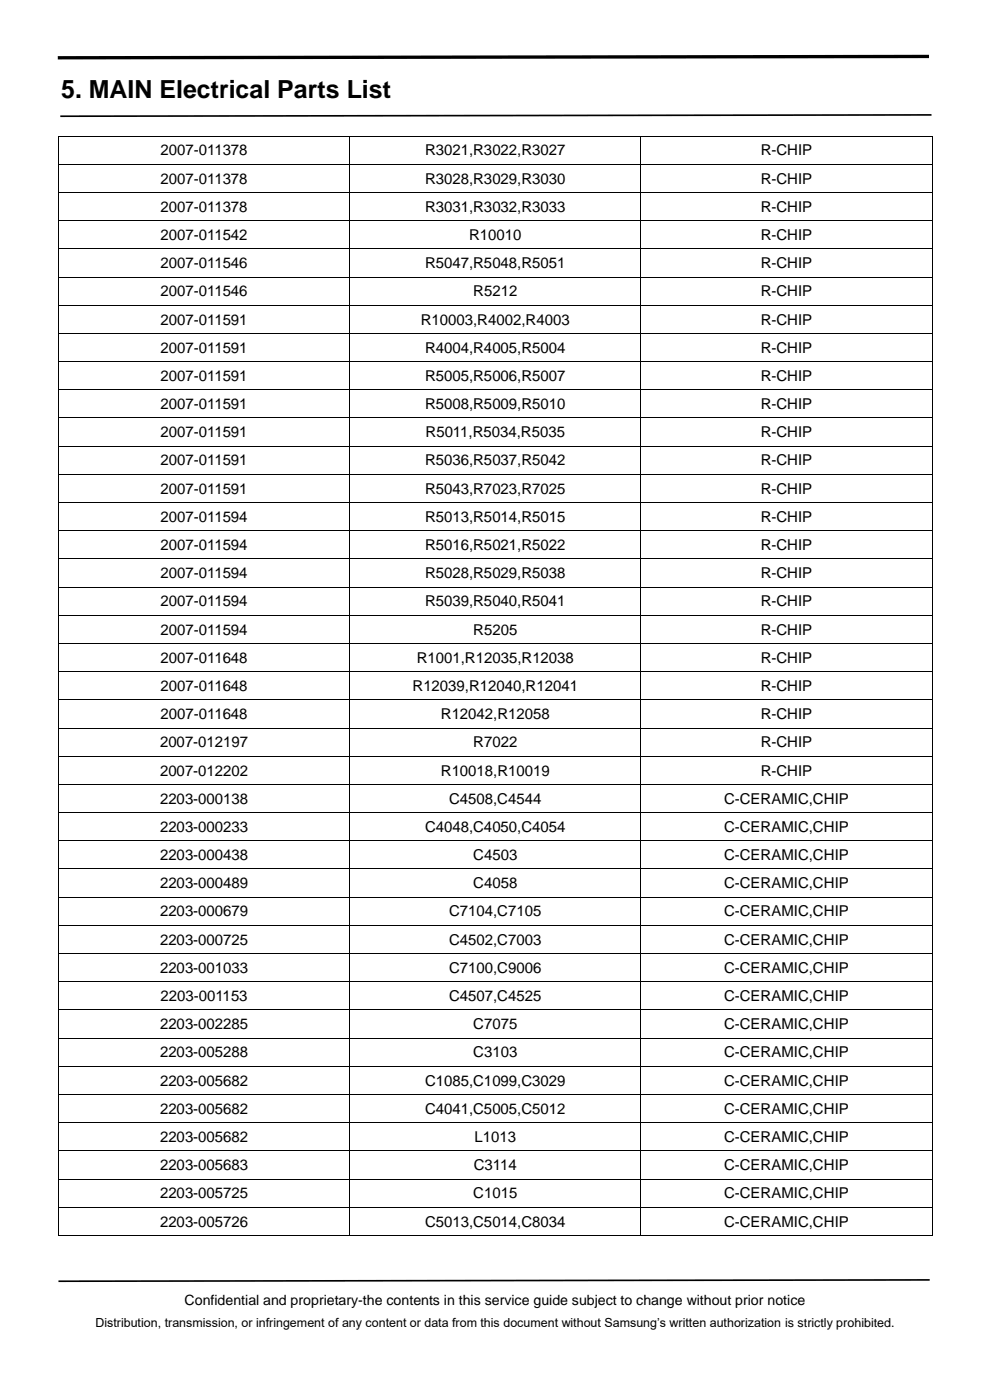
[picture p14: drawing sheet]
<svg xmlns="http://www.w3.org/2000/svg" width="210mm" height="297mm" viewBox="0 0 210 297" stroke-linecap="round" stroke-linejoin="round" font-family="sans-serif">
<defs><g id="words">
<text font-size="5.3" x="13" y="20.7">5. MAIN Electrical Parts List</text>
<g font-size="3.2">
<text x="34.1" y="33">2007-011378</text>
<text x="90.2" y="33">R3021,R3022,R3027</text>
<text x="161.4" y="33">R-CHIP</text>
<text x="34.1" y="38.9">2007-011378</text>
<text x="90.2" y="38.9">R3028,R3029,R3030</text>
<text x="161.4" y="38.9">R-CHIP</text>
<text x="34.1" y="44.9">2007-011378</text>
<text x="90.2" y="44.9">R3031,R3032,R3033</text>
<text x="161.4" y="44.9">R-CHIP</text>
<text x="34.1" y="50.9">2007-011542</text>
<text x="99.5" y="50.9">R10010</text>
<text x="161.4" y="50.9">R-CHIP</text>
<text x="34.1" y="56.9">2007-011546</text>
<text x="90.2" y="56.9">R5047,R5048,R5051</text>
<text x="161.4" y="56.9">R-CHIP</text>
<text x="34.1" y="62.9">2007-011546</text>
<text x="100.4" y="62.9">R5212</text>
<text x="161.4" y="62.9">R-CHIP</text>
<text x="34.1" y="68.9">2007-011591</text>
<text x="89.3" y="68.9">R10003,R4002,R4003</text>
<text x="161.4" y="68.9">R-CHIP</text>
<text x="34.1" y="74.8">2007-011591</text>
<text x="90.2" y="74.8">R4004,R4005,R5004</text>
<text x="161.4" y="74.8">R-CHIP</text>
<text x="34.1" y="80.8">2007-011591</text>
<text x="90.2" y="80.8">R5005,R5006,R5007</text>
<text x="161.4" y="80.8">R-CHIP</text>
<text x="34.1" y="86.8">2007-011591</text>
<text x="90.2" y="86.8">R5008,R5009,R5010</text>
<text x="161.4" y="86.8">R-CHIP</text>
<text x="34.1" y="92.8">2007-011591</text>
<text x="90.3" y="92.8">R5011,R5034,R5035</text>
<text x="161.4" y="92.8">R-CHIP</text>
<text x="34.1" y="98.7">2007-011591</text>
<text x="90.2" y="98.7">R5036,R5037,R5042</text>
<text x="161.4" y="98.7">R-CHIP</text>
<text x="34.1" y="104.7">2007-011591</text>
<text x="90.2" y="104.7">R5043,R7023,R7025</text>
<text x="161.4" y="104.7">R-CHIP</text>
<text x="34.1" y="110.7">2007-011594</text>
<text x="90.2" y="110.7">R5013,R5014,R5015</text>
<text x="161.4" y="110.7">R-CHIP</text>
<text x="34.1" y="116.7">2007-011594</text>
<text x="90.2" y="116.7">R5016,R5021,R5022</text>
<text x="161.4" y="116.7">R-CHIP</text>
<text x="34.1" y="122.7">2007-011594</text>
<text x="90.2" y="122.7">R5028,R5029,R5038</text>
<text x="161.4" y="122.7">R-CHIP</text>
<text x="34.1" y="128.7">2007-011594</text>
<text x="90.2" y="128.7">R5039,R5040,R5041</text>
<text x="161.4" y="128.7">R-CHIP</text>
<text x="34.1" y="134.6">2007-011594</text>
<text x="100.4" y="134.6">R5205</text>
<text x="161.4" y="134.6">R-CHIP</text>
<text x="34.1" y="140.6">2007-011648</text>
<text x="88.4" y="140.6">R1001,R12035,R12038</text>
<text x="161.4" y="140.6">R-CHIP</text>
<text x="34.1" y="146.6">2007-011648</text>
<text x="87.5" y="146.6">R12039,R12040,R12041</text>
<text x="161.4" y="146.6">R-CHIP</text>
<text x="34.1" y="152.6">2007-011648</text>
<text x="93.5" y="152.6">R12042,R12058</text>
<text x="161.4" y="152.6">R-CHIP</text>
<text x="34" y="158.6">2007-012197</text>
<text x="100.4" y="158.6">R7022</text>
<text x="161.4" y="158.6">R-CHIP</text>
<text x="34" y="164.5">2007-012202</text>
<text x="93.5" y="164.5">R10018,R10019</text>
<text x="161.4" y="164.5">R-CHIP</text>
<text x="34" y="170.5">2203-000138</text>
<text x="95.3" y="170.5">C4508,C4544</text>
<text x="153.6" y="170.5">C-CERAMIC,CHIP</text>
<text x="34" y="176.5">2203-000233</text>
<text x="90.2" y="176.5">C4048,C4050,C4054</text>
<text x="153.6" y="176.5">C-CERAMIC,CHIP</text>
<text x="34" y="182.5">2203-000438</text>
<text x="100.4" y="182.5">C4503</text>
<text x="153.6" y="182.5">C-CERAMIC,CHIP</text>
<text x="34" y="188.5">2203-000489</text>
<text x="100.4" y="188.5">C4058</text>
<text x="153.6" y="188.5">C-CERAMIC,CHIP</text>
<text x="34" y="194.4">2203-000679</text>
<text x="95.3" y="194.4">C7104,C7105</text>
<text x="153.6" y="194.4">C-CERAMIC,CHIP</text>
<text x="34" y="200.4">2203-000725</text>
<text x="95.3" y="200.4">C4502,C7003</text>
<text x="153.6" y="200.4">C-CERAMIC,CHIP</text>
<text x="34" y="206.4">2203-001033</text>
<text x="95.3" y="206.4">C7100,C9006</text>
<text x="153.6" y="206.4">C-CERAMIC,CHIP</text>
<text x="34.1" y="212.4">2203-001153</text>
<text x="95.3" y="212.4">C4507,C4525</text>
<text x="153.6" y="212.4">C-CERAMIC,CHIP</text>
<text x="34" y="218.3">2203-002285</text>
<text x="100.4" y="218.3">C7075</text>
<text x="153.6" y="218.3">C-CERAMIC,CHIP</text>
<text x="34" y="224.3">2203-005288</text>
<text x="100.4" y="224.3">C3103</text>
<text x="153.6" y="224.3">C-CERAMIC,CHIP</text>
<text x="34" y="230.3">2203-005682</text>
<text x="90.2" y="230.3">C1085,C1099,C3029</text>
<text x="153.6" y="230.3">C-CERAMIC,CHIP</text>
<text x="34" y="236.3">2203-005682</text>
<text x="90.2" y="236.3">C4041,C5005,C5012</text>
<text x="153.6" y="236.3">C-CERAMIC,CHIP</text>
<text x="34" y="242.3">2203-005682</text>
<text x="100.7" y="242.3">L1013</text>
<text x="153.6" y="242.3">C-CERAMIC,CHIP</text>
<text x="34" y="248.3">2203-005683</text>
<text x="100.5" y="248.3">C3114</text>
<text x="153.6" y="248.3">C-CERAMIC,CHIP</text>
<text x="34" y="254.2">2203-005725</text>
<text x="100.4" y="254.2">C1015</text>
<text x="153.6" y="254.2">C-CERAMIC,CHIP</text>
<text x="34" y="260.2">2203-005726</text>
<text x="90.2" y="260.2">C5013,C5014,C8034</text>
<text x="153.6" y="260.2">C-CERAMIC,CHIP</text>
</g>
<text font-size="3" x="39.2" y="276.8">Confidential and proprietary-the contents in this service guide subject to change without prior notice</text>
<text font-size="2.6" x="20.2" y="281.4">Distribution, transmission, or infringement of any content or data from this document without Samsung’s written authorization is strictly prohibited.</text>
</g></defs>
<path d="M197.6 24.4l-184.8 .3M197.2 271.5l-184.8 .3" fill="none" stroke="#000" stroke-width=".35"/>
<path d="M197.1 12l-184.8 .3" fill="none" stroke="#000" stroke-width=".71" stroke-linecap="butt"/>
<g fill="#000">
<path d="M12.3 28.8h.2v.2h-.2z" fill-rule="evenodd"/>
<path d="M12.3 28.8h.2v.2h-.2z" fill-rule="evenodd"/>
<path d="M12.3 34.8h.2v.1h-.2z" fill-rule="evenodd"/>
<path d="M74.1 28.8h.2v.2h-.2z" fill-rule="evenodd"/>
<path d="M74.1 34.8h.2v.1h-.2z" fill-rule="evenodd"/>
<path d="M135.9 28.8h.2v.2h-.2z" fill-rule="evenodd"/>
<path d="M135.9 34.8h.2v.1h-.2z" fill-rule="evenodd"/>
<path d="M197.7 28.8h.1v.2h-.1z" fill-rule="evenodd"/>
<path d="M197.7 28.8h.1v.2h-.1z" fill-rule="evenodd"/>
<path d="M197.7 34.8h.1v.1h-.1z" fill-rule="evenodd"/>
<path d="M12.3 40.7h.2v.2h-.2z" fill-rule="evenodd"/>
<path d="M12.3 46.7h.2v.2h-.2z" fill-rule="evenodd"/>
<path d="M12.3 52.7h.2v.2h-.2z" fill-rule="evenodd"/>
<path d="M12.3 58.7h.2v.2h-.2z" fill-rule="evenodd"/>
<path d="M74.1 40.7h.2v.2h-.2z" fill-rule="evenodd"/>
<path d="M74.1 46.7h.2v.2h-.2z" fill-rule="evenodd"/>
<path d="M74.1 52.7h.2v.2h-.2z" fill-rule="evenodd"/>
<path d="M74.1 58.7h.2v.2h-.2z" fill-rule="evenodd"/>
<path d="M135.9 40.7h.2v.2h-.2z" fill-rule="evenodd"/>
<path d="M135.9 46.7h.2v.2h-.2z" fill-rule="evenodd"/>
<path d="M135.9 52.7h.2v.2h-.2z" fill-rule="evenodd"/>
<path d="M135.9 58.7h.2v.2h-.2z" fill-rule="evenodd"/>
<path d="M197.7 40.7h.1v.2h-.1z" fill-rule="evenodd"/>
<path d="M197.7 46.7h.1v.2h-.1z" fill-rule="evenodd"/>
<path d="M197.7 52.7h.1v.2h-.1z" fill-rule="evenodd"/>
<path d="M197.7 58.7h.1v.2h-.1z" fill-rule="evenodd"/>
<path d="M12.3 64.7h.2v.1h-.2z" fill-rule="evenodd"/>
<path d="M12.3 70.6h.2v.2h-.2z" fill-rule="evenodd"/>
<path d="M12.3 76.6h.2v.2h-.2z" fill-rule="evenodd"/>
<path d="M74.1 64.7h.2v.1h-.2z" fill-rule="evenodd"/>
<path d="M74.1 70.6h.2v.2h-.2z" fill-rule="evenodd"/>
<path d="M74.1 76.6h.2v.2h-.2z" fill-rule="evenodd"/>
<path d="M135.9 64.7h.2v.1h-.2z" fill-rule="evenodd"/>
<path d="M135.9 70.6h.2v.2h-.2z" fill-rule="evenodd"/>
<path d="M135.9 76.6h.2v.2h-.2z" fill-rule="evenodd"/>
<path d="M197.7 64.7h.1v.1h-.1z" fill-rule="evenodd"/>
<path d="M197.7 70.6h.1v.2h-.1z" fill-rule="evenodd"/>
<path d="M197.7 76.6h.1v.2h-.1z" fill-rule="evenodd"/>
<path d="M12.3 82.6h.2v.2h-.2z" fill-rule="evenodd"/>
<path d="M12.3 88.6h.2v.2h-.2z" fill-rule="evenodd"/>
<path d="M12.3 94.6h.2v.1h-.2z" fill-rule="evenodd"/>
<path d="M74.1 82.6h.2v.2h-.2z" fill-rule="evenodd"/>
<path d="M74.1 88.6h.2v.2h-.2z" fill-rule="evenodd"/>
<path d="M74.1 94.6h.2v.1h-.2z" fill-rule="evenodd"/>
<path d="M135.9 82.6h.2v.2h-.2z" fill-rule="evenodd"/>
<path d="M135.9 88.6h.2v.2h-.2z" fill-rule="evenodd"/>
<path d="M135.9 94.6h.2v.1h-.2z" fill-rule="evenodd"/>
<path d="M197.7 82.6h.1v.2h-.1z" fill-rule="evenodd"/>
<path d="M197.7 88.6h.1v.2h-.1z" fill-rule="evenodd"/>
<path d="M197.7 94.6h.1v.1h-.1z" fill-rule="evenodd"/>
<path d="M12.3 100.5h.2v.2h-.2z" fill-rule="evenodd"/>
<path d="M12.3 106.5h.2v.2h-.2z" fill-rule="evenodd"/>
<path d="M12.3 112.5h.2v.2h-.2z" fill-rule="evenodd"/>
<path d="M12.3 118.5h.2v.1h-.2z" fill-rule="evenodd"/>
<path d="M74.1 100.5h.2v.2h-.2z" fill-rule="evenodd"/>
<path d="M74.1 106.5h.2v.2h-.2z" fill-rule="evenodd"/>
<path d="M74.1 112.5h.2v.2h-.2z" fill-rule="evenodd"/>
<path d="M74.1 118.5h.2v.1h-.2z" fill-rule="evenodd"/>
<path d="M135.9 100.5h.2v.2h-.2z" fill-rule="evenodd"/>
<path d="M135.9 106.5h.2v.2h-.2z" fill-rule="evenodd"/>
<path d="M135.9 112.5h.2v.2h-.2z" fill-rule="evenodd"/>
<path d="M135.9 118.5h.2v.1h-.2z" fill-rule="evenodd"/>
<path d="M197.7 100.5h.1v.2h-.1z" fill-rule="evenodd"/>
<path d="M197.7 106.5h.1v.2h-.1z" fill-rule="evenodd"/>
<path d="M197.7 112.5h.1v.2h-.1z" fill-rule="evenodd"/>
<path d="M197.7 118.5h.1v.1h-.1z" fill-rule="evenodd"/>
<path d="M12.3 124.5h.2v.1h-.2z" fill-rule="evenodd"/>
<path d="M12.3 130.4h.2v.2h-.2z" fill-rule="evenodd"/>
<path d="M12.3 136.4h.2v.2h-.2z" fill-rule="evenodd"/>
<path d="M74.1 124.5h.2v.1h-.2z" fill-rule="evenodd"/>
<path d="M74.1 130.4h.2v.2h-.2z" fill-rule="evenodd"/>
<path d="M74.1 136.4h.2v.2h-.2z" fill-rule="evenodd"/>
<path d="M135.9 124.5h.2v.1h-.2z" fill-rule="evenodd"/>
<path d="M135.9 130.4h.2v.2h-.2z" fill-rule="evenodd"/>
<path d="M135.9 136.4h.2v.2h-.2z" fill-rule="evenodd"/>
<path d="M197.7 124.5h.1v.1h-.1z" fill-rule="evenodd"/>
<path d="M197.7 130.4h.1v.2h-.1z" fill-rule="evenodd"/>
<path d="M197.7 136.4h.1v.2h-.1z" fill-rule="evenodd"/>
<path d="M12.3 142.4h.2v.2h-.2z" fill-rule="evenodd"/>
<path d="M12.3 148.4h.2v.2h-.2z" fill-rule="evenodd"/>
<path d="M12.3 154.4h.2v.1h-.2z" fill-rule="evenodd"/>
<path d="M74.1 142.4h.2v.2h-.2z" fill-rule="evenodd"/>
<path d="M74.1 148.4h.2v.2h-.2z" fill-rule="evenodd"/>
<path d="M74.1 154.4h.2v.1h-.2z" fill-rule="evenodd"/>
<path d="M135.9 142.4h.2v.2h-.2z" fill-rule="evenodd"/>
<path d="M135.9 148.4h.2v.2h-.2z" fill-rule="evenodd"/>
<path d="M135.9 154.4h.2v.1h-.2z" fill-rule="evenodd"/>
<path d="M197.7 142.4h.1v.2h-.1z" fill-rule="evenodd"/>
<path d="M197.7 148.4h.1v.2h-.1z" fill-rule="evenodd"/>
<path d="M197.7 154.4h.1v.1h-.1z" fill-rule="evenodd"/>
<path d="M12.3 160.4h.2v.1h-.2z" fill-rule="evenodd"/>
<path d="M12.3 166.3h.2v.2h-.2z" fill-rule="evenodd"/>
<path d="M12.3 172.3h.2v.2h-.2z" fill-rule="evenodd"/>
<path d="M12.3 178.3h.2v.1h-.2z" fill-rule="evenodd"/>
<path d="M74.1 160.4h.2v.1h-.2z" fill-rule="evenodd"/>
<path d="M74.1 166.3h.2v.2h-.2z" fill-rule="evenodd"/>
<path d="M74.1 172.3h.2v.2h-.2z" fill-rule="evenodd"/>
<path d="M74.1 178.3h.2v.1h-.2z" fill-rule="evenodd"/>
<path d="M135.9 160.4h.2v.1h-.2z" fill-rule="evenodd"/>
<path d="M135.9 166.3h.2v.2h-.2z" fill-rule="evenodd"/>
<path d="M135.9 172.3h.2v.2h-.2z" fill-rule="evenodd"/>
<path d="M135.9 178.3h.2v.1h-.2z" fill-rule="evenodd"/>
<path d="M197.7 160.4h.1v.1h-.1z" fill-rule="evenodd"/>
<path d="M197.7 166.3h.1v.2h-.1z" fill-rule="evenodd"/>
<path d="M197.7 172.3h.1v.2h-.1z" fill-rule="evenodd"/>
<path d="M197.7 178.3h.1v.1h-.1z" fill-rule="evenodd"/>
<path d="M12.3 184.3h.2v.1h-.2z" fill-rule="evenodd"/>
<path d="M12.3 190.2h.2v.2h-.2z" fill-rule="evenodd"/>
<path d="M12.3 196.2h.2v.2h-.2z" fill-rule="evenodd"/>
<path d="M74.1 184.3h.2v.1h-.2z" fill-rule="evenodd"/>
<path d="M74.1 190.2h.2v.2h-.2z" fill-rule="evenodd"/>
<path d="M74.1 196.2h.2v.2h-.2z" fill-rule="evenodd"/>
<path d="M135.9 184.3h.2v.1h-.2z" fill-rule="evenodd"/>
<path d="M135.9 190.2h.2v.2h-.2z" fill-rule="evenodd"/>
<path d="M135.9 196.2h.2v.2h-.2z" fill-rule="evenodd"/>
<path d="M197.7 184.3h.1v.1h-.1z" fill-rule="evenodd"/>
<path d="M197.7 190.2h.1v.2h-.1z" fill-rule="evenodd"/>
<path d="M197.7 196.2h.1v.2h-.1z" fill-rule="evenodd"/>
<path d="M12.3 202.2h.2v.2h-.2z" fill-rule="evenodd"/>
<path d="M12.3 208.2h.2v.2h-.2z" fill-rule="evenodd"/>
<path d="M12.3 214.2h.2v.1h-.2z" fill-rule="evenodd"/>
<path d="M74.1 202.2h.2v.2h-.2z" fill-rule="evenodd"/>
<path d="M74.1 208.2h.2v.2h-.2z" fill-rule="evenodd"/>
<path d="M74.1 214.2h.2v.1h-.2z" fill-rule="evenodd"/>
<path d="M135.9 202.2h.2v.2h-.2z" fill-rule="evenodd"/>
<path d="M135.9 208.2h.2v.2h-.2z" fill-rule="evenodd"/>
<path d="M135.9 214.2h.2v.1h-.2z" fill-rule="evenodd"/>
<path d="M197.7 202.2h.1v.2h-.1z" fill-rule="evenodd"/>
<path d="M197.7 208.2h.1v.2h-.1z" fill-rule="evenodd"/>
<path d="M197.7 214.2h.1v.1h-.1z" fill-rule="evenodd"/>
<path d="M12.3 220.1h.2v.2h-.2z" fill-rule="evenodd"/>
<path d="M12.3 226.1h.2v.2h-.2z" fill-rule="evenodd"/>
<path d="M12.3 232.1h.2v.2h-.2z" fill-rule="evenodd"/>
<path d="M12.3 238.1h.2v.1h-.2z" fill-rule="evenodd"/>
<path d="M74.1 220.1h.2v.2h-.2z" fill-rule="evenodd"/>
<path d="M74.1 226.1h.2v.2h-.2z" fill-rule="evenodd"/>
<path d="M74.1 232.1h.2v.2h-.2z" fill-rule="evenodd"/>
<path d="M74.1 238.1h.2v.1h-.2z" fill-rule="evenodd"/>
<path d="M135.9 220.1h.2v.2h-.2z" fill-rule="evenodd"/>
<path d="M135.9 226.1h.2v.2h-.2z" fill-rule="evenodd"/>
<path d="M135.9 232.1h.2v.2h-.2z" fill-rule="evenodd"/>
<path d="M135.9 238.1h.2v.1h-.2z" fill-rule="evenodd"/>
<path d="M197.7 220.1h.1v.2h-.1z" fill-rule="evenodd"/>
<path d="M197.7 226.1h.1v.2h-.1z" fill-rule="evenodd"/>
<path d="M197.7 232.1h.1v.2h-.1z" fill-rule="evenodd"/>
<path d="M197.7 238.1h.1v.1h-.1z" fill-rule="evenodd"/>
<path d="M12.3 244.1h.2v.1h-.2z" fill-rule="evenodd"/>
<path d="M12.3 250h.2v.2h-.2z" fill-rule="evenodd"/>
<path d="M12.3 256h.2v.2h-.2z" fill-rule="evenodd"/>
<path d="M74.1 244.1h.2v.1h-.2z" fill-rule="evenodd"/>
<path d="M74.1 250h.2v.2h-.2z" fill-rule="evenodd"/>
<path d="M74.1 256h.2v.2h-.2z" fill-rule="evenodd"/>
<path d="M135.9 244.1h.2v.1h-.2z" fill-rule="evenodd"/>
<path d="M135.9 250h.2v.2h-.2z" fill-rule="evenodd"/>
<path d="M135.9 256h.2v.2h-.2z" fill-rule="evenodd"/>
<path d="M197.7 244.1h.1v.1h-.1z" fill-rule="evenodd"/>
<path d="M197.7 250h.1v.2h-.1z" fill-rule="evenodd"/>
<path d="M197.7 256h.1v.2h-.1z" fill-rule="evenodd"/>
<path d="M12.3 262h.2v.2h-.2z" fill-rule="evenodd"/>
<path d="M12.3 262h.2v.2h-.2z" fill-rule="evenodd"/>
<path d="M74.1 262h.2v.2h-.2z" fill-rule="evenodd"/>
<path d="M135.9 262h.2v.2h-.2z" fill-rule="evenodd"/>
<path d="M197.7 262h.1v.2h-.1z" fill-rule="evenodd"/>
<path d="M197.7 262h.1v.2h-.1z" fill-rule="evenodd"/>
</g>
<g fill="none" stroke="#000" stroke-width=".21">
<path d="M12.4 29v5.8M12.4 34.9v5.8M12.5 28.9h61.6M12.5 34.8h61.6M74.2 29v5.8M74.2 34.9v5.8M74.3 28.9h61.6M74.3 34.8h61.6M136 29v5.8M136 34.9v5.8M136.1 28.9h61.6M136.1 34.8h61.6"/>
<path d="M197.7 29v5.8M197.7 34.9v5.8M12.4 40.9v5.8M12.4 46.9v5.8M12.4 52.9v5.8M12.4 58.9v5.8M12.5 40.8h61.6M12.5 46.8h61.6M12.5 52.8h61.6M12.5 58.8h61.6M74.2 40.9v5.8M74.2 46.9v5.8"/>
<path d="M74.2 52.9v5.8M74.2 58.9v5.8M74.3 40.8h61.6M74.3 46.8h61.6M74.3 52.8h61.6M74.3 58.8h61.6M136 40.9v5.8M136 46.9v5.8M136 52.9v5.8M136 58.9v5.8M136.1 40.8h61.6M136.1 46.8h61.6"/>
<path d="M136.1 52.8h61.6M136.1 58.8h61.6M197.7 40.9v5.8M197.7 46.9v5.8M197.7 52.9v5.8M197.7 58.9v5.8M12.4 64.8v5.8M12.4 70.8v5.8M12.4 76.8v5.8M12.5 64.8h61.6M12.5 70.7h61.6M12.5 76.7h61.6"/>
<path d="M74.2 64.8v5.8M74.2 70.8v5.8M74.2 76.8v5.8M74.3 64.8h61.6M74.3 70.7h61.6M74.3 76.7h61.6M136 64.8v5.8M136 70.8v5.8M136 76.8v5.8M136.1 64.8h61.6M136.1 70.7h61.6M136.1 76.7h61.6"/>
<path d="M197.7 64.8v5.8M197.7 70.8v5.8M197.7 76.8v5.8M12.4 82.8v5.8M12.4 88.8v5.8M12.4 94.7v5.8M12.5 82.7h61.6M12.5 88.7h61.6M12.5 94.6h61.6M74.2 82.8v5.8M74.2 88.8v5.8M74.2 94.7v5.8"/>
<path d="M74.3 82.7h61.6M74.3 88.7h61.6M74.3 94.6h61.6M136 82.8v5.8M136 88.8v5.8M136 94.7v5.8M136.1 82.7h61.6M136.1 88.7h61.6M136.1 94.6h61.6M197.7 82.8v5.8M197.7 88.8v5.8M197.7 94.7v5.8"/>
<path d="M12.4 100.7v5.8M12.4 106.7v5.8M12.4 112.7v5.8M12.4 118.6v5.9M12.5 100.6h61.6M12.5 106.6h61.6M12.5 112.6h61.6M12.5 118.6h61.6M74.2 100.7v5.8M74.2 106.7v5.8M74.2 112.7v5.8M74.2 118.6v5.9"/>
<path d="M74.3 100.6h61.6M74.3 106.6h61.6M74.3 112.6h61.6M74.3 118.6h61.6M136 100.7v5.8M136 106.7v5.8M136 112.7v5.8M136 118.6v5.9M136.1 100.6h61.6M136.1 106.6h61.6M136.1 112.6h61.6M136.1 118.6h61.6"/>
<path d="M197.7 100.7v5.8M197.7 106.7v5.8M197.7 112.7v5.8M197.7 118.6v5.9M12.4 124.6v5.8M12.4 130.6v5.8M12.4 136.6v5.8M12.5 124.6h61.6M12.5 130.5h61.6M12.5 136.5h61.6M74.2 124.6v5.8M74.2 130.6v5.8"/>
<path d="M74.2 136.6v5.8M74.3 124.6h61.6M74.3 130.5h61.6M74.3 136.5h61.6M136 124.6v5.8M136 130.6v5.8M136 136.6v5.8M136.1 124.6h61.6M136.1 130.5h61.6M136.1 136.5h61.6M197.7 124.6v5.8M197.7 130.6v5.8"/>
<path d="M197.7 136.6v5.8M12.4 142.6v5.8M12.4 148.6v5.8M12.4 154.5v5.9M12.5 142.5h61.6M12.5 148.5h61.6M12.5 154.4h61.6M74.2 142.6v5.8M74.2 148.6v5.8M74.2 154.5v5.9M74.3 142.5h61.6M74.3 148.5h61.6"/>
<path d="M74.3 154.4h61.6M136 142.6v5.8M136 148.6v5.8M136 154.5v5.9M136.1 142.5h61.6M136.1 148.5h61.6M136.1 154.4h61.6M197.7 142.6v5.8M197.7 148.6v5.8M197.7 154.5v5.9M12.4 160.5v5.8M12.4 166.5v5.8"/>
<path d="M12.4 172.5v5.8M12.4 178.4v5.9M12.5 160.4h61.6M12.5 166.4h61.6M12.5 172.4h61.6M12.5 178.4h61.6M74.2 160.5v5.8M74.2 166.5v5.8M74.2 172.5v5.8M74.2 178.4v5.9M74.3 160.4h61.6M74.3 166.4h61.6"/>
<path d="M74.3 172.4h61.6M74.3 178.4h61.6M136 160.5v5.8M136 166.5v5.8M136 172.5v5.8M136 178.4v5.9M136.1 160.4h61.6M136.1 166.4h61.6M136.1 172.4h61.6M136.1 178.4h61.6M197.7 160.5v5.8M197.7 166.5v5.8"/>
<path d="M197.7 172.5v5.8M197.7 178.4v5.9M12.4 184.4v5.8M12.4 190.4v5.8M12.4 196.4v5.8M12.5 184.4h61.6M12.5 190.3h61.6M12.5 196.3h61.6M74.2 184.4v5.8M74.2 190.4v5.8M74.2 196.4v5.8M74.3 184.4h61.6"/>
<path d="M74.3 190.3h61.6M74.3 196.3h61.6M136 184.4v5.8M136 190.4v5.8M136 196.4v5.8M136.1 184.4h61.6M136.1 190.3h61.6M136.1 196.3h61.6M197.7 184.4v5.8M197.7 190.4v5.8M197.7 196.4v5.8M12.4 202.4v5.8"/>
<path d="M12.4 208.4v5.8M12.4 214.3v5.8M12.5 202.3h61.6M12.5 208.3h61.6M12.5 214.2h61.6M74.2 202.4v5.8M74.2 208.4v5.8M74.2 214.3v5.8M74.3 202.3h61.6M74.3 208.3h61.6M74.3 214.2h61.6M136 202.4v5.8"/>
<path d="M136 208.4v5.8M136 214.3v5.8M136.1 202.3h61.6M136.1 208.3h61.6M136.1 214.2h61.6M197.7 202.4v5.8M197.7 208.4v5.8M197.7 214.3v5.8M12.4 220.3v5.8M12.4 226.3v5.8M12.4 232.3v5.8M12.4 238.2v5.9"/>
<path d="M12.5 220.2h61.6M12.5 226.2h61.6M12.5 232.2h61.6M12.5 238.2h61.6M74.2 220.3v5.8M74.2 226.3v5.8M74.2 232.3v5.8M74.2 238.2v5.9M74.3 220.2h61.6M74.3 226.2h61.6M74.3 232.2h61.6M74.3 238.2h61.6"/>
<path d="M136 220.3v5.8M136 226.3v5.8M136 232.3v5.8M136 238.2v5.9M136.1 220.2h61.6M136.1 226.2h61.6M136.1 232.2h61.6M136.1 238.2h61.6M197.7 220.3v5.8M197.7 226.3v5.8M197.7 232.3v5.8M197.7 238.2v5.9"/>
<path d="M12.4 244.2v5.8M12.4 250.2v5.8M12.4 256.2v5.8M12.5 244.2h61.6M12.5 250.1h61.6M12.5 256.1h61.6M74.2 244.2v5.8M74.2 250.2v5.8M74.2 256.2v5.8M74.3 244.2h61.6M74.3 250.1h61.6M74.3 256.1h61.6"/>
<path d="M136 244.2v5.8M136 250.2v5.8M136 256.2v5.8M136.1 244.2h61.6M136.1 250.1h61.6M136.1 256.1h61.6M197.7 244.2v5.8M197.7 250.2v5.8M197.7 256.2v5.8M12.5 262.1h61.6M74.3 262.1h61.6M136.1 262.1h61.6"/>
</g>
<use href="#words"/>
</svg>
